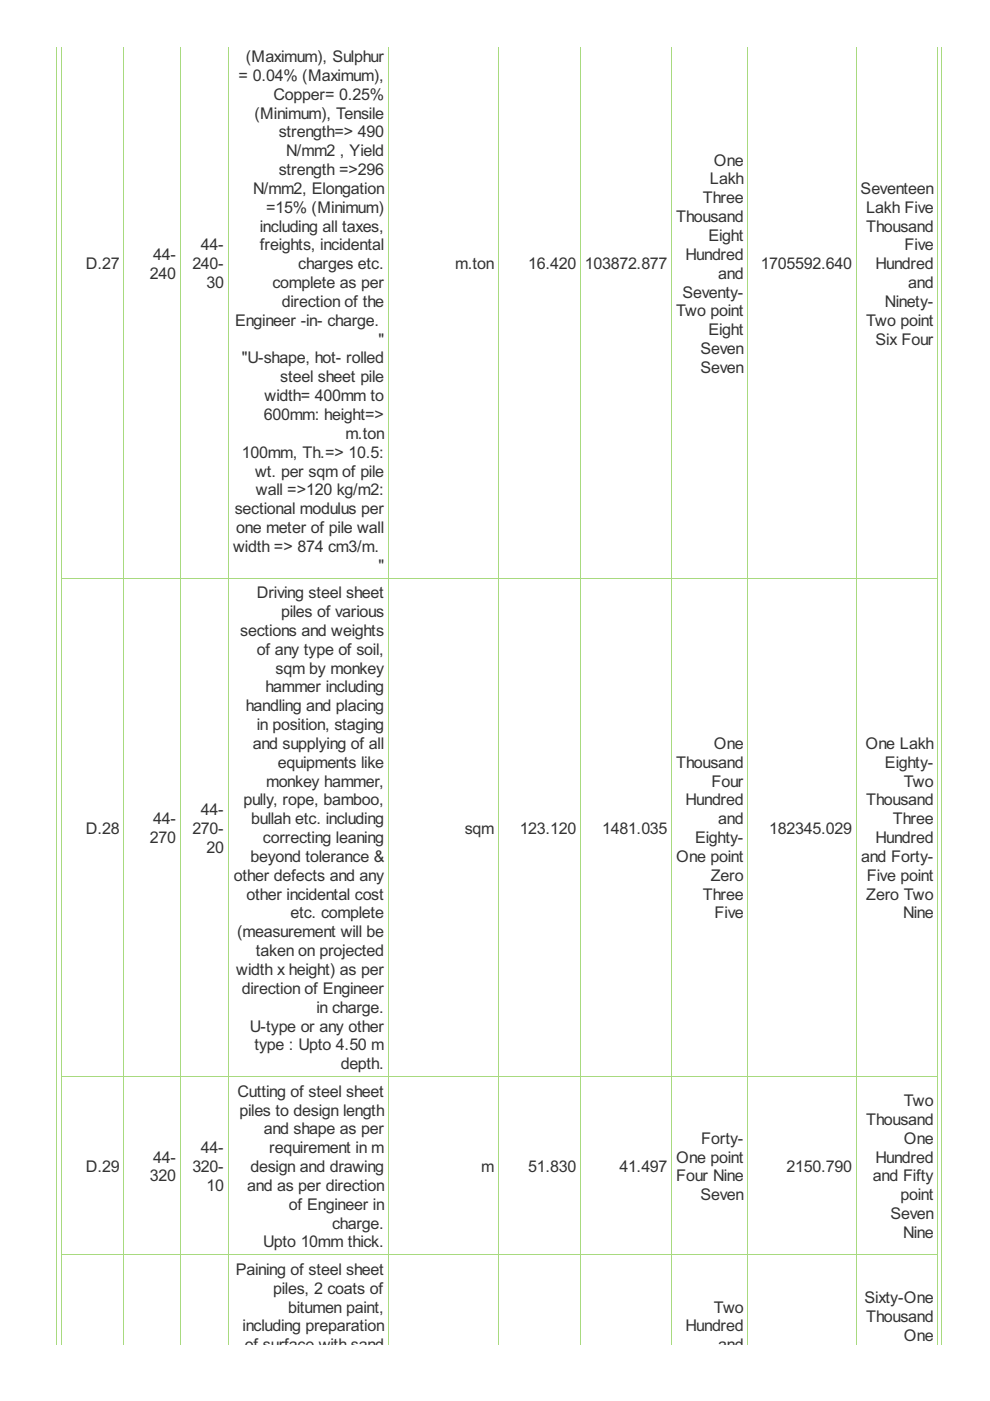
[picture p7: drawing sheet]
<svg xmlns="http://www.w3.org/2000/svg" width="210mm" height="297mm" viewBox="0 0 210 297" stroke-linecap="round" stroke-linejoin="round" font-family="sans-serif">
<defs><g id="words">
<g font-size="3.8" fill="#333">
<text x="50.6" y="17.1">= 0.04% (Maximum),</text>
<text x="52.1" y="13.2">(Maximum), Sulphur</text>
<text x="58" y="21.1">Copper= 0.25%</text>
<text x="53.9" y="25.1">(Minimum), Tensile</text>
<text x="59.1" y="29.1">strength=&gt; 490</text>
<text x="60.6" y="33.1">N/mm2 , Yield</text>
<text x="151.4" y="35.1">One</text>
<text x="53.7" y="41.1">N/mm2, Elongation</text>
<text x="59.1" y="37.1">strength =&gt;296</text>
<text x="150.5" y="39.1">Lakh</text>
<text x="182.5" y="41.1">Seventeen</text>
<text x="56.4" y="45.1">=15% (Minimum)</text>
<text x="143.4" y="47.1">Thousand</text>
<text x="149" y="43.1">Three</text>
<text x="183.6" y="45.1">Lakh Five</text>
<text x="42.6" y="53.1">44-</text>
<text x="55.1" y="49.1">including all taxes,</text>
<text x="55.1" y="53.1">freights, incidental</text>
<text x="150.2" y="51.1">Eight</text>
<text x="183.6" y="49.1">Thousand</text>
<text x="191.8" y="53.1">Five</text>
<text x="18.2" y="57.1">D.27</text>
<text x="31.8" y="59.1">240</text>
<text x="32.5" y="55.1">44-</text>
<text x="40.8" y="57.1">240-</text>
<text x="63.3" y="57.1">charges etc.</text>
<text x="96.5" y="57.1">m.ton</text>
<text x="112" y="57.1">16.420</text>
<text x="124" y="57.1">103872.877</text>
<text x="145.4" y="55.1">Hundred</text>
<text x="152.3" y="59.1">and</text>
<text x="161.3" y="57.1">1705592.640</text>
<text x="185.6" y="57.1">Hundred</text>
<text x="43.8" y="61.1">30</text>
<text x="57.8" y="61.1">complete as per</text>
<text x="59.8" y="65.1">direction of the</text>
<text x="144.7" y="63.1">Seventy-</text>
<text x="187.6" y="65.1">Ninety-</text>
<text x="192.6" y="61.1">and</text>
<text x="49.8" y="69.1">Engineer -in- charge.</text>
<text x="143.4" y="67.1">Two point</text>
<text x="150.2" y="71.1">Eight</text>
<text x="183.6" y="69.1">Two point</text>
<text x="51.3" y="77.1">&quot;U-shape, hot- rolled</text>
<text x="80.2" y="73.1">&quot;</text>
<text x="148.5" y="75.1">Seven</text>
<text x="185.6" y="73.1">Six Four</text>
<text x="59.4" y="81.1">steel sheet pile</text>
<text x="148.5" y="79.1">Seven</text>
<text x="55.9" y="89">600mm: height=&gt;</text>
<text x="56.1" y="85.1">width= 400mm to</text>
<text x="73.2" y="93">m.ton</text>
<text x="51.3" y="97">100mm, Th.=&gt; 10.5:</text>
<text x="54.1" y="101">wt. per sqm of pile</text>
<text x="54.3" y="105">wall =&gt;120 kg/m2:</text>
<text x="49.8" y="109">sectional modulus per</text>
<text x="50.1" y="113">one meter of pile wall</text>
<text x="49.4" y="117">width =&gt; 874 cm3/m.</text>
<text x="80.2" y="121">&quot;</text>
<text x="54.5" y="126.8">Driving steel sheet</text>
<text x="59.6" y="130.8">piles of various</text>
<text x="50.9" y="134.8">sections and weights</text>
<text x="54.4" y="138.8">of any type of soil,</text>
<text x="58.4" y="142.8">sqm by monkey</text>
<text x="56.3" y="146.8">hammer including</text>
<text x="52.1" y="150.8">handling and placing</text>
<text x="54.4" y="154.8">in position, staging</text>
<text x="53.6" y="158.8">and supplying of all</text>
<text x="151.4" y="158.8">One</text>
<text x="183.5" y="158.8">One Lakh</text>
<text x="56.4" y="166.8">monkey hammer,</text>
<text x="58.9" y="162.8">equipments like</text>
<text x="143.4" y="162.8">Thousand</text>
<text x="150.9" y="166.8">Four</text>
<text x="187.6" y="162.8">Eighty-</text>
<text x="191.6" y="166.8">Two</text>
<text x="42.6" y="172.8">44-</text>
<text x="51.6" y="170.8">pully, rope, bamboo,</text>
<text x="145.4" y="170.8">Hundred</text>
<text x="183.6" y="170.8">Thousand</text>
<text x="18.2" y="176.8">D.28</text>
<text x="31.8" y="178.8">270</text>
<text x="32.5" y="174.8">44-</text>
<text x="40.8" y="176.8">270-</text>
<text x="53.3" y="174.8">bullah etc. including</text>
<text x="55.8" y="178.8">correcting leaning</text>
<text x="98.5" y="176.8">sqm</text>
<text x="110.2" y="176.8">123.120</text>
<text x="127.7" y="176.8">1481.035</text>
<text x="147.4" y="178.8">Eighty-</text>
<text x="152.3" y="174.8">and</text>
<text x="163.1" y="176.8">182345.029</text>
<text x="185.6" y="178.8">Hundred</text>
<text x="189.3" y="174.8">Three</text>
<text x="43.8" y="180.8">20</text>
<text x="53.1" y="182.8">beyond tolerance &amp;</text>
<text x="143.4" y="182.8">One point</text>
<text x="182.6" y="182.8">and Forty-</text>
<text x="49.6" y="186.7">other defects and any</text>
<text x="52.3" y="190.7">other incidental cost</text>
<text x="149" y="190.7">Three</text>
<text x="150.7" y="186.7">Zero</text>
<text x="183.6" y="190.7">Zero Two</text>
<text x="183.8" y="186.7">Five point</text>
<text x="61.6" y="194.7">etc. complete</text>
<text x="151.5" y="194.7">Five</text>
<text x="191.5" y="194.7">Nine</text>
<text x="50.3" y="198.7">(measurement will be</text>
<text x="54.3" y="202.7">taken on projected</text>
<text x="50.1" y="206.7">width x height) as per</text>
<text x="51.3" y="210.7">direction of Engineer</text>
<text x="67.1" y="214.7">in charge.</text>
<text x="53" y="218.7">U-type or any other</text>
<text x="53.9" y="222.7">type : Upto 4.50 m</text>
<text x="72.2" y="226.7">depth.</text>
<text x="50.3" y="232.5">Cutting of steel sheet</text>
<text x="50.8" y="236.5">piles to design length</text>
<text x="183.6" y="238.5">Thousand</text>
<text x="191.6" y="234.5">Two</text>
<text x="42.6" y="244.5">44-</text>
<text x="55.9" y="240.5">and shape as per</text>
<text x="57.1" y="244.5">requirement in m</text>
<text x="148.7" y="242.5">Forty-</text>
<text x="191.6" y="242.5">One</text>
<text x="18.2" y="248.5">D.29</text>
<text x="31.8" y="250.5">320</text>
<text x="32.5" y="246.5">44-</text>
<text x="40.8" y="248.5">320-</text>
<text x="53.1" y="248.5">design and drawing</text>
<text x="102" y="248.5">m</text>
<text x="112" y="248.5">51.830</text>
<text x="131.3" y="248.5">41.497</text>
<text x="143.4" y="246.5">One point</text>
<text x="143.4" y="250.5">Four Nine</text>
<text x="166.8" y="248.5">2150.790</text>
<text x="185.1" y="250.5">and Fifty</text>
<text x="185.6" y="246.5">Hundred</text>
<text x="43.8" y="252.5">10</text>
<text x="52.4" y="252.5">and as per direction</text>
<text x="61.3" y="256.5">of Engineer in</text>
<text x="148.5" y="254.5">Seven</text>
<text x="190.9" y="254.5">point</text>
<text x="70.4" y="260.5">charge.</text>
<text x="188.8" y="258.5">Seven</text>
<text x="191.5" y="262.5">Nine</text>
<text x="55.8" y="264.5">Upto 10mm thick.</text>
<text x="50" y="270.3">Paining of steel sheet</text>
<text x="57.9" y="274.3">piles, 2 coats of</text>
<text x="61.1" y="278.3">bitumen paint,</text>
<text x="151.4" y="278.3">Two</text>
<text x="183.3" y="276.3">Sixty-One</text>
<text x="183.6" y="280.3">Thousand</text>
<text x="51.4" y="282.3">including preparation</text>
<text x="51.9" y="286.3">of surface with sand</text>
<text x="145.4" y="282.3">Hundred</text>
<text x="152.3" y="286.3">and</text>
<text x="191.6" y="284.3">One</text>
</g>
</g></defs>
<g fill="none" stroke="#a8da7f" stroke-width=".21">
<path d="M12.1 9.9v275.3M13.1 9.9v275.3M26.2 9.9v275.3M38.2 9.9v275.3M48.4 9.9v275.3M82.3 9.9v275.3M105.6 9.9v275.3M123.1 9.9v275.3M142.4 9.9v275.3M158.5 9.9v275.3M181.5 9.9v275.3M198.8 9.9v275.3"/>
<path d="M199.6 9.9v275.3M13 122.6h185.9M13 228.3h185.9M13 266.1h185.9"/>
</g>
<use href="#words"/>
</svg>
